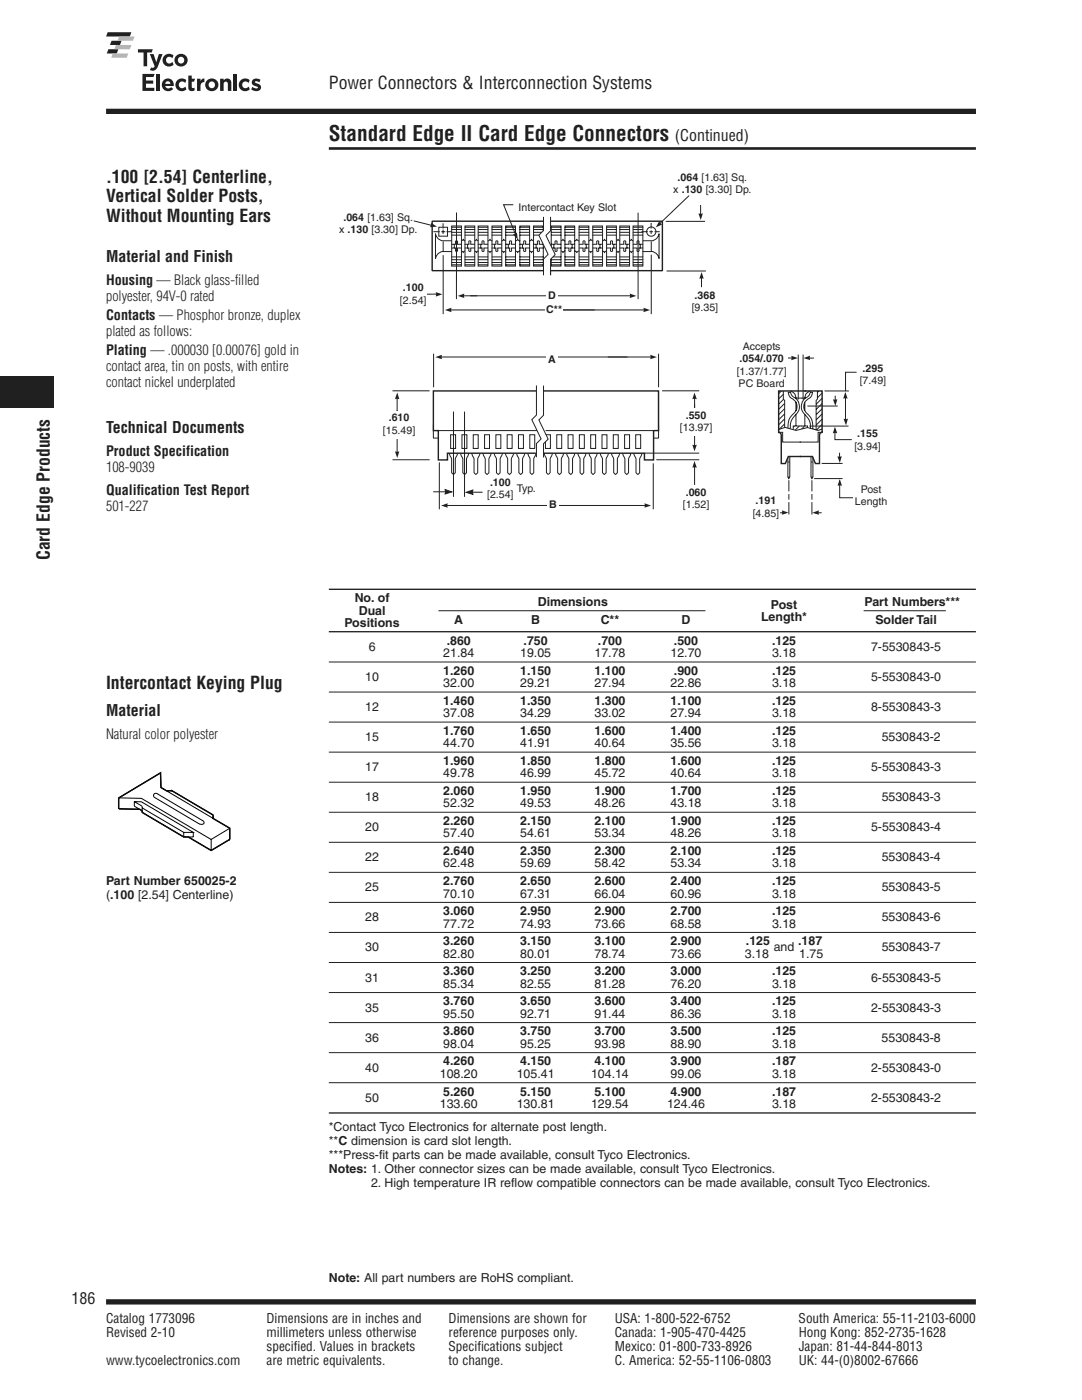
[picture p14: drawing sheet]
<svg xmlns="http://www.w3.org/2000/svg" width="216mm" height="279mm" viewBox="0 0 216 279" stroke-linecap="round" stroke-linejoin="round" font-family="sans-serif">
<defs><g id="words">
<text font-size="4.2" fill="#231f20" x="65.6" y="28">Standard Edge II Card Edge Connectors</text>
<g font-size="3.5" fill="#231f20">
<text x="65.6" y="17.9">Power Connectors &amp; Interconnection Systems</text>
<text x="21.2" y="36.5">.100 [2.54] Centerline,</text>
<text x="21.2" y="40.4">Vertical Solder Posts,</text>
<text x="21.2" y="44.3">Without Mounting Ears</text>
<text x="9.9" y="111.8" transform="rotate(-90 9.9 111.8)">Card Edge Products</text>
<text x="21.2" y="137.5">Intercontact Keying Plug</text>
</g>
<g font-size="3.2" fill="#231f20">
<text x="134.7" y="28">(Continued)</text>
<text x="21.2" y="52.2">Material and Finish</text>
<text x="21.2" y="86.4">Technical Documents</text>
<text x="21.2" y="142.9">Material</text>
<text x="14.3" y="260.3">186</text>
</g>
<g font-size="2.8" fill="#231f20">
<text x="21.2" y="56.8">Housing — Black glass-filled</text>
<text x="21.2" y="60">polyester, 94V-0 rated</text>
<text x="21.2" y="63.9">Contacts — Phosphor bronze, duplex</text>
<text x="21.2" y="67">plated as follows:</text>
<text x="21.2" y="70.9">Plating — .000030 [0.00076] gold in</text>
<text x="21.2" y="74.1">contact area, tin on posts, with entire</text>
<text x="21.2" y="77.3">contact nickel underplated</text>
<text x="21.2" y="91">Product Specification</text>
<text x="21.2" y="94.2">108-9039</text>
<text x="21.2" y="98.8">Qualification Test Report</text>
<text x="21.2" y="102">501-227</text>
<text x="21.2" y="147.5">Natural color polyester</text>
</g>
<g font-size="2.6" fill="#231f20">
<text x="21.2" y="264">Catalog 1773096</text>
<text x="21.2" y="266.9">Revised 2-10</text>
<text x="53.2" y="264">Dimensions are in inches and</text>
<text x="53.2" y="266.9">millimeters unless otherwise</text>
<text x="53.2" y="269.7">specified. Values in brackets</text>
<text x="89.5" y="264">Dimensions are shown for</text>
<text x="89.5" y="269.7">Specifications subject</text>
<text x="89.5" y="266.9">reference purposes only.</text>
<text x="122.7" y="264">USA: 1-800-522-6752</text>
<text x="122.7" y="269.7">Mexico: 01-800-733-8926</text>
<text x="122.7" y="266.9">Canada: 1-905-470-4425</text>
<text x="159.4" y="264">South America: 55-11-2103-6000</text>
<text x="159.4" y="269.7">Japan: 81-44-844-8013</text>
<text x="159.4" y="266.9">Hong Kong: 852-2735-1628</text>
<text x="21.2" y="272.5">www.tycoelectronics.com</text>
<text x="53.2" y="272.5">are metric equivalents.</text>
<text x="89.5" y="272.5">to change.</text>
<text x="122.7" y="272.5">C. America: 52-55-1106-0803</text>
<text x="159.4" y="272.5">UK: 44-(0)8002-67666</text>
</g>
<g font-size="2.5" fill="#231f20">
<text x="68.8" y="125.1">Positions</text>
<text x="70.8" y="120.2">No. of</text>
<text x="71.6" y="122.7">Dual</text>
<text x="90.7" y="124.4">A</text>
<text x="106" y="124.4">B</text>
<text x="107.3" y="120.9">Dimensions</text>
<text x="119.9" y="124.4">C**</text>
<text x="136" y="124.4">D</text>
<text x="151.9" y="123.9">Length*</text>
<text x="153.8" y="121.4">Post</text>
<text x="172.5" y="120.9">Part Numbers***</text>
<text x="174.7" y="124.4">Solder Tail</text>
<text x="73.6" y="129.9">6</text>
<text x="88.5" y="131.1">21.84</text>
<text x="89.1" y="128.7">.860</text>
<text x="103.8" y="131.1">19.05</text>
<text x="104.5" y="128.7">.750</text>
<text x="118.6" y="131.1">17.78</text>
<text x="119.3" y="128.7">.700</text>
<text x="133.8" y="131.1">12.70</text>
<text x="134.5" y="128.7">.500</text>
<text x="154.1" y="128.7">.125</text>
<text x="154.1" y="131.1">3.18</text>
<text x="173.8" y="129.9">7-5530843-5</text>
<text x="72.9" y="135.9">10</text>
<text x="88.5" y="134.7">1.260</text>
<text x="88.5" y="137.1">32.00</text>
<text x="103.8" y="134.7">1.150</text>
<text x="103.8" y="137.1">29.21</text>
<text x="118.6" y="134.7">1.100</text>
<text x="118.6" y="137.1">27.94</text>
<text x="133.8" y="137.1">22.86</text>
<text x="134.5" y="134.7">.900</text>
<text x="154.1" y="134.7">.125</text>
<text x="154.1" y="137.1">3.18</text>
<text x="173.8" y="135.9">5-5530843-0</text>
<text x="72.9" y="141.9">12</text>
<text x="88.5" y="140.7">1.460</text>
<text x="88.5" y="143.1">37.08</text>
<text x="103.8" y="140.7">1.350</text>
<text x="103.8" y="143.1">34.29</text>
<text x="118.6" y="140.7">1.300</text>
<text x="118.6" y="143.1">33.02</text>
<text x="133.8" y="140.7">1.100</text>
<text x="133.8" y="143.1">27.94</text>
<text x="154.1" y="140.7">.125</text>
<text x="154.1" y="143.1">3.18</text>
<text x="173.8" y="141.9">8-5530843-3</text>
<text x="72.9" y="147.9">15</text>
<text x="88.5" y="146.7">1.760</text>
<text x="88.5" y="149.1">44.70</text>
<text x="103.8" y="146.7">1.650</text>
<text x="103.8" y="149.1">41.91</text>
<text x="118.6" y="146.7">1.600</text>
<text x="118.6" y="149.1">40.64</text>
<text x="133.8" y="146.7">1.400</text>
<text x="133.8" y="149.1">35.56</text>
<text x="154.1" y="146.7">.125</text>
<text x="154.1" y="149.1">3.18</text>
<text x="175.9" y="147.9">5530843-2</text>
<text x="72.9" y="153.9">17</text>
<text x="88.5" y="152.7">1.960</text>
<text x="88.5" y="155.1">49.78</text>
<text x="103.8" y="152.7">1.850</text>
<text x="103.8" y="155.1">46.99</text>
<text x="118.6" y="152.7">1.800</text>
<text x="118.6" y="155.1">45.72</text>
<text x="133.8" y="152.7">1.600</text>
<text x="133.8" y="155.1">40.64</text>
<text x="154.1" y="152.7">.125</text>
<text x="154.1" y="155.1">3.18</text>
<text x="173.8" y="153.9">5-5530843-3</text>
<text x="72.9" y="159.9">18</text>
<text x="88.5" y="158.7">2.060</text>
<text x="88.5" y="161.1">52.32</text>
<text x="103.8" y="158.7">1.950</text>
<text x="103.8" y="161.1">49.53</text>
<text x="118.6" y="158.7">1.900</text>
<text x="118.6" y="161.1">48.26</text>
<text x="133.8" y="158.7">1.700</text>
<text x="133.8" y="161.1">43.18</text>
<text x="154.1" y="158.7">.125</text>
<text x="154.1" y="161.1">3.18</text>
<text x="175.9" y="159.9">5530843-3</text>
<text x="72.9" y="165.9">20</text>
<text x="88.5" y="164.7">2.260</text>
<text x="88.5" y="167.1">57.40</text>
<text x="103.8" y="164.7">2.150</text>
<text x="103.8" y="167.1">54.61</text>
<text x="118.6" y="164.7">2.100</text>
<text x="118.6" y="167.1">53.34</text>
<text x="133.8" y="164.7">1.900</text>
<text x="133.8" y="167.1">48.26</text>
<text x="154.1" y="164.7">.125</text>
<text x="154.1" y="167.1">3.18</text>
<text x="173.8" y="165.9">5-5530843-4</text>
<text x="72.9" y="171.9">22</text>
<text x="88.5" y="170.7">2.640</text>
<text x="88.5" y="173.1">62.48</text>
<text x="103.8" y="170.7">2.350</text>
<text x="103.8" y="173.1">59.69</text>
<text x="118.6" y="170.7">2.300</text>
<text x="118.6" y="173.1">58.42</text>
<text x="133.8" y="170.7">2.100</text>
<text x="133.8" y="173.1">53.34</text>
<text x="154.1" y="170.7">.125</text>
<text x="154.1" y="173.1">3.18</text>
<text x="175.9" y="171.9">5530843-4</text>
<text x="21.2" y="176.7">Part Number 650025-2</text>
<text x="21.2" y="179.5">(.100 [2.54] Centerline)</text>
<text x="72.9" y="177.9">25</text>
<text x="88.5" y="176.7">2.760</text>
<text x="88.5" y="179.1">70.10</text>
<text x="103.8" y="176.7">2.650</text>
<text x="103.8" y="179.1">67.31</text>
<text x="118.6" y="176.7">2.600</text>
<text x="118.6" y="179.1">66.04</text>
<text x="133.8" y="176.7">2.400</text>
<text x="133.8" y="179.1">60.96</text>
<text x="154.1" y="176.7">.125</text>
<text x="154.1" y="179.1">3.18</text>
<text x="175.9" y="177.9">5530843-5</text>
<text x="72.9" y="183.9">28</text>
<text x="88.5" y="182.7">3.060</text>
<text x="88.5" y="185.1">77.72</text>
<text x="103.8" y="182.7">2.950</text>
<text x="103.8" y="185.1">74.93</text>
<text x="118.6" y="182.7">2.900</text>
<text x="118.6" y="185.1">73.66</text>
<text x="133.8" y="182.7">2.700</text>
<text x="133.8" y="185.1">68.58</text>
<text x="154.1" y="182.7">.125</text>
<text x="154.1" y="185.1">3.18</text>
<text x="175.9" y="183.9">5530843-6</text>
<text x="72.9" y="189.9">30</text>
<text x="88.5" y="188.6">3.260</text>
<text x="88.5" y="191.1">82.80</text>
<text x="103.8" y="188.6">3.150</text>
<text x="103.8" y="191.1">80.01</text>
<text x="118.6" y="188.6">3.100</text>
<text x="118.6" y="191.1">78.74</text>
<text x="133.8" y="188.6">2.900</text>
<text x="133.8" y="191.1">73.66</text>
<text x="148.6" y="191.1">3.18</text>
<text x="148.8" y="188.6">.125</text>
<text x="154.4" y="189.9">and</text>
<text x="159.3" y="188.6">.187</text>
<text x="159.5" y="191.1">1.75</text>
<text x="175.9" y="189.9">5530843-7</text>
<text x="72.9" y="195.9">31</text>
<text x="88.5" y="194.6">3.360</text>
<text x="88.5" y="197.1">85.34</text>
<text x="103.8" y="194.6">3.250</text>
<text x="103.8" y="197.1">82.55</text>
<text x="118.6" y="194.6">3.200</text>
<text x="118.6" y="197.1">81.28</text>
<text x="133.8" y="194.6">3.000</text>
<text x="133.8" y="197.1">76.20</text>
<text x="154.1" y="194.6">.125</text>
<text x="154.1" y="197.1">3.18</text>
<text x="173.8" y="195.9">6-5530843-5</text>
<text x="72.9" y="201.9">35</text>
<text x="88.5" y="200.6">3.760</text>
<text x="88.5" y="203.1">95.50</text>
<text x="103.8" y="200.6">3.650</text>
<text x="103.8" y="203.1">92.71</text>
<text x="118.6" y="200.6">3.600</text>
<text x="118.6" y="203.1">91.44</text>
<text x="133.8" y="200.6">3.400</text>
<text x="133.8" y="203.1">86.36</text>
<text x="154.1" y="200.6">.125</text>
<text x="154.1" y="203.1">3.18</text>
<text x="173.8" y="201.9">2-5530843-3</text>
<text x="72.9" y="207.9">36</text>
<text x="88.5" y="206.6">3.860</text>
<text x="88.5" y="209.1">98.04</text>
<text x="103.8" y="206.6">3.750</text>
<text x="103.8" y="209.1">95.25</text>
<text x="118.6" y="206.6">3.700</text>
<text x="118.6" y="209.1">93.98</text>
<text x="133.8" y="206.6">3.500</text>
<text x="133.8" y="209.1">88.90</text>
<text x="154.1" y="206.6">.125</text>
<text x="154.1" y="209.1">3.18</text>
<text x="175.9" y="207.9">5530843-8</text>
<text x="72.9" y="213.9">40</text>
<text x="87.8" y="215.1">108.20</text>
<text x="88.5" y="212.6">4.260</text>
<text x="103.1" y="215.1">105.41</text>
<text x="103.8" y="212.6">4.150</text>
<text x="117.9" y="215.1">104.14</text>
<text x="118.6" y="212.6">4.100</text>
<text x="133.8" y="212.6">3.900</text>
<text x="133.8" y="215.1">99.06</text>
<text x="154.1" y="212.6">.187</text>
<text x="154.1" y="215.1">3.18</text>
<text x="173.8" y="213.9">2-5530843-0</text>
<text x="72.9" y="219.9">50</text>
<text x="87.8" y="221.1">133.60</text>
<text x="88.5" y="218.6">5.260</text>
<text x="103.1" y="221.1">130.81</text>
<text x="103.8" y="218.6">5.150</text>
<text x="117.9" y="221.1">129.54</text>
<text x="118.6" y="218.6">5.100</text>
<text x="133.1" y="221.1">124.46</text>
<text x="133.8" y="218.6">4.900</text>
<text x="154.1" y="221.1">3.18</text>
<text x="154.1" y="218.6">.187</text>
<text x="173.8" y="219.9">2-5530843-2</text>
<text x="65.6" y="225.7">*Contact Tyco Electronics for alternate post length.</text>
<text x="65.6" y="231.3">***Press-fit parts can be made available, consult Tyco Electronics.</text>
<text x="65.6" y="228.5">**C dimension is card slot length.</text>
<text x="65.6" y="234.2">Notes: 1. Other connector sizes can be made available, consult Tyco Electronics.</text>
<text x="74" y="237">2. High temperature IR reflow compatible connectors can be made available, consult Tyco Electronics.</text>
<text x="65.6" y="255.8">Note: All part numbers are RoHS compliant.</text>
</g>
<g font-size="2.1" fill="#231f20">
<text x="134.3" y="38.6">x .130 [3.30] Dp.</text>
<text x="135.2" y="36.1">.064 [1.63] Sq.</text>
<text x="67.7" y="46.5">x .130 [3.30] Dp.</text>
<text x="68.5" y="44.1">.064 [1.63] Sq.</text>
<text x="103.5" y="42.2">Intercontact Key Slot</text>
<text x="80.4" y="58.2">.100</text>
<text x="109.4" y="59.8">D</text>
<text x="138.6" y="59.6">.368</text>
<text x="79.8" y="60.6">[2.54]</text>
<text x="109" y="62.5">C**</text>
<text x="138" y="62">[9.35]</text>
<text x="148.2" y="69.8">Accepts</text>
<text x="109.4" y="72.5">A</text>
<text x="147" y="74.7">[1.37/1.77]</text>
<text x="147.4" y="77.2">PC Board</text>
<text x="147.6" y="72.3">.054/.070</text>
<text x="171.5" y="76.7">[7.49]</text>
<text x="172.1" y="74.2">.295</text>
<text x="136.8" y="83.6">.550</text>
<text x="76.4" y="86.6">[15.49]</text>
<text x="77.6" y="84.1">.610</text>
<text x="135.7" y="86">[13.97]</text>
<text x="170.5" y="89.7">[3.94]</text>
<text x="171.1" y="87.3">.155</text>
<text x="97.2" y="99.4">[2.54]</text>
<text x="97.8" y="97">.100</text>
<text x="103.1" y="98.2">Typ.</text>
<text x="109.6" y="101.4">B</text>
<text x="136.3" y="101.4">[1.52]</text>
<text x="136.8" y="98.9">.060</text>
<text x="150.8" y="100.7">.191</text>
<text x="170.6" y="100.8">Length</text>
<text x="171.8" y="98.4">Post</text>
<text x="150.2" y="103.1">[4.85]</text>
</g>
</g></defs>
<path d="M0 75.1h10.6v6.4h-10.6z" fill="#231f20"/>
<path d="M21.2 259.8h173.5" fill="none" stroke="#231f20" stroke-width="1.1" stroke-linecap="butt"/>
<path d="M65.6 29.6h129.1" fill="none" stroke="#231f20" stroke-width=".53"/>
<g fill="#fff">
<path d="M65.6 254h129.1v3.2h-129.1z"/>
<path d="M154.5 6.4h40.2v12.3h-40.2z"/>
</g>
<path d="M21.2 22.2h173.5" fill="none" stroke="#231f20" stroke-width="1.1" stroke-linecap="butt"/>
<path d="M21.2 6.4h40.2v13.8h-40.2z" fill="#fff"/>
<g fill="#231f20">
<path d="M21.5 6.4h4.7l-.3 .9h-4.7z"/>
<path d="M22.3 8.1h2l-.4 .9h-2z"/>
<path d="M21.6 9.8h2l-.3 .9h-2z"/>
</g>
<g fill="#b1b4b6">
<path d="M23.8 7.3h3.1l-.4 .8h-3.1z"/>
<path d="M23.1 9h3.1l-.3 .8h-3.1z"/>
<path d="M22.5 10.7h3.1l-.3 .8h-3.1z"/>
</g>
<g fill="#231f20">
<path d="M29.9 10.8h.7l.6 1.6 .5-1.6h.7l-.9 2.5a1.05 1.05 0 0 1-1.6 .7l.3-.5h.4l.3-.3z"/>
<path d="M27.5 9.8h3l-.3 .7h-.8v2.7h-.8v-2.7h-1.1z"/>
<path d="M32.9 11a1.34 1.34 0 0 1 1.7 .1l-.2 .5a.69 .69 0 0 0-1.1-.1 .69 .69 0 0 0 .1 1.1 .69 .69 0 0 0 1-.3l.2 .6a1.28 1.28 0 0 1-1.8-.1 1.28 1.28 0 0 1 .1-1.8z"/>
<path d="M28.4 14.8h2.5l-.3 .6h-1.5v.7h1.5v.6h-1.5v.8h1.7v.6h-2.4z"/>
<path d="M31.2 14.8h.7v3.3h-.7z"/>
<path d="M37.6 15.1h.7v.6h.6l-.2 .6h-.4v1a.33 .33 0 0 0 .5 .2v.5l-.3 .2a.7 .7 0 0 1-.9-.7z"/>
<path d="M43.9 15.7h.7v.4a.84 .84 0 0 1 1-.4 .84 .84 0 0 1 .6 .9v1.5h-.7l-.1-1.6a.43 .43 0 0 0-.7 0l-.1 1.6h-.7z"/>
<path d="M46.6 14.8h.7v.6h-.7z"/>
<path d="M46.6 15.7h.7v2.4h-.7z"/>
<path d="M50.5 15.9a1.33 1.33 0 0 1 1.5 0l-.2 .5-.3-.1a.45 .45 0 0 0-.6 .1l.1 .1a1.06 1.06 0 0 1 1 1.2 1.31 1.31 0 0 1-1.9 .1l.2-.5 .3 .2a.58 .58 0 0 0 .9 0l-.2-.2a1.03 1.03 0 0 1-1-1.2z"/>
<path d="M35.5 15.9a1.34 1.34 0 0 1 1.7 .1l-.2 .6a.69 .69 0 0 0-1.1-.2 .69 .69 0 0 0 .1 1.1 .69 .69 0 0 0 1-.2l.2 .5a1.28 1.28 0 0 1-1.9 0 1.28 1.28 0 0 1 .2-1.9z"/>
<path d="M48.1 15.9a1.34 1.34 0 0 1 1.7 .1l-.2 .6a.69 .69 0 0 0-1.1-.2 .69 .69 0 0 0 .1 1.1 .69 .69 0 0 0 1-.2l.2 .5a1.28 1.28 0 0 1-1.8 0 1.28 1.28 0 0 1 .1-1.9z"/>
<path d="M39.3 15.7h.7v.5a.75 .75 0 0 1 .8-.5v.7a.72 .72 0 0 0-.8 .8v.9h-.7z"/>
<path d="M35.5 12a.66 .66 0 0 1 1.3 0 .66 .66 0 0 1-1.3 0zM34.8 12a1.3 1.3 0 0 0 2.6 0 1.3 1.3 0 0 0-2.6 0z"/>
<path d="M33.2 16.3a.51 .51 0 0 1 .8 .4h-1zM32.8 15.9a1.29 1.29 0 0 0-.2 1.9 1.29 1.29 0 0 0 2-.1l-.4-.3-.2 .1a.66 .66 0 0 1-1-.3h1.7a1.22 1.22 0 0 0-.5-1.3 1.22 1.22 0 0 0-1.4 0z"/>
<path d="M41.6 16.9a.66 .66 0 0 1 1.3 0 .66 .66 0 0 1-1.3 0zM41 17a1.3 1.3 0 0 0 2.6 0 1.3 1.3 0 0 0-2.6 0z"/>
</g>
<g fill="#fff">
<path d="M65.6 24.9h129.1v4.2h-129.1z"/>
<path d="M21.2 6.4h40.2v13.8h-40.2z"/>
</g>
<g fill="#231f20">
<path d="M21.5 6.4h4.7l-.3 .9h-4.7z"/>
<path d="M22.3 8.1h2l-.4 .9h-2z"/>
<path d="M21.6 9.8h2l-.3 .9h-2z"/>
</g>
<g fill="#b1b4b6">
<path d="M23.8 7.3h3.1l-.4 .8h-3.1z"/>
<path d="M23.1 9h3.1l-.3 .8h-3.1z"/>
<path d="M22.5 10.7h3.1l-.3 .8h-3.1z"/>
</g>
<g fill="#231f20">
<path d="M29.9 10.8h.7l.6 1.6 .5-1.6h.7l-.9 2.5a1.05 1.05 0 0 1-1.6 .7l.3-.5h.4l.3-.3z"/>
<path d="M27.5 9.8h3l-.3 .7h-.8v2.7h-.8v-2.7h-1.1z"/>
<path d="M32.9 11a1.34 1.34 0 0 1 1.7 .1l-.2 .5a.69 .69 0 0 0-1.1-.1 .69 .69 0 0 0 .1 1.1 .69 .69 0 0 0 1-.3l.2 .6a1.28 1.28 0 0 1-1.8-.1 1.28 1.28 0 0 1 .1-1.8z"/>
<path d="M28.4 14.8h2.5l-.3 .6h-1.5v.7h1.5v.6h-1.5v.8h1.7v.6h-2.4z"/>
<path d="M31.2 14.8h.7v3.3h-.7z"/>
<path d="M37.6 15.1h.7v.6h.6l-.2 .6h-.4v1a.33 .33 0 0 0 .5 .2v.5l-.3 .2a.7 .7 0 0 1-.9-.7z"/>
<path d="M43.9 15.7h.7v.4a.84 .84 0 0 1 1-.4 .84 .84 0 0 1 .6 .9v1.5h-.7l-.1-1.6a.43 .43 0 0 0-.7 0l-.1 1.6h-.7z"/>
<path d="M46.6 14.8h.7v.6h-.7z"/>
<path d="M46.6 15.7h.7v2.4h-.7z"/>
<path d="M50.5 15.9a1.33 1.33 0 0 1 1.5 0l-.2 .5-.3-.1a.45 .45 0 0 0-.6 .1l.1 .1a1.06 1.06 0 0 1 1 1.2 1.31 1.31 0 0 1-1.9 .1l.2-.5 .3 .2a.58 .58 0 0 0 .9 0l-.2-.2a1.03 1.03 0 0 1-1-1.2z"/>
<path d="M35.5 15.9a1.34 1.34 0 0 1 1.7 .1l-.2 .6a.69 .69 0 0 0-1.1-.2 .69 .69 0 0 0 .1 1.1 .69 .69 0 0 0 1-.2l.2 .5a1.28 1.28 0 0 1-1.9 0 1.28 1.28 0 0 1 .2-1.9z"/>
<path d="M48.1 15.9a1.34 1.34 0 0 1 1.7 .1l-.2 .6a.69 .69 0 0 0-1.1-.2 .69 .69 0 0 0 .1 1.1 .69 .69 0 0 0 1-.2l.2 .5a1.28 1.28 0 0 1-1.8 0 1.28 1.28 0 0 1 .1-1.9z"/>
<path d="M39.3 15.7h.7v.5a.75 .75 0 0 1 .8-.5v.7a.72 .72 0 0 0-.8 .8v.9h-.7z"/>
<path d="M35.5 12a.66 .66 0 0 1 1.3 0 .66 .66 0 0 1-1.3 0zM34.8 12a1.3 1.3 0 0 0 2.6 0 1.3 1.3 0 0 0-2.6 0z"/>
<path d="M33.2 16.3a.51 .51 0 0 1 .8 .4h-1zM32.8 15.9a1.29 1.29 0 0 0-.2 1.9 1.29 1.29 0 0 0 2-.1l-.4-.3-.2 .1a.66 .66 0 0 1-1-.3h1.7a1.22 1.22 0 0 0-.5-1.3 1.22 1.22 0 0 0-1.4 0z"/>
<path d="M41.6 16.9a.66 .66 0 0 1 1.3 0 .66 .66 0 0 1-1.3 0zM41 17a1.3 1.3 0 0 0 2.6 0 1.3 1.3 0 0 0-2.6 0z"/>
</g>
<g fill="none" stroke="#000" stroke-width=".2">
<path d="M23.7 159.3v2.1l4.1 .1M23.7 159.2l4.5 .1 13.9 8.2M23.7 159.2l8.3-5 .1 3 13.7 8.1M26.8 160h1.4l10.4 6.1h-1.9M31.5 158.5l-.4-.2-.3 .1-.1 .5 .1 .2 8.9 5.3 .4 .1 .6-.1v-.3l-.1-.3-9.1-5.3M33.2 157.8h1.1M34.3 157.8l8.2 4.8v.7M26.8 160.9v-.9l1.5 .9M26.8 160.9l1.5 .9M28.4 160.9v1.2l8.3 4.9h1.9M28.4 161.2l8.3 4.9M36.7 166.1v.9"/>
<path d="M37.6 167l4.5 2.7M38.6 166.1v.9M45.8 165.3l-3.7 2.2M45.8 165.3v2.2M45.9 167.5l-3.8 2.2v-2.1"/>
</g>
<path d="M23.7 159.3l8.3-5.1 .1 3 1.1 .6h1.1l8.2 4.8v.7l3.3 2 .1 2.2-3.8 2.2-4.5-2.7h-.9l-8.3-4.9-.1-.3-.4-.3-4.2-.1z" fill="none" stroke="#000" stroke-width=".28"/>
<path d="M90.1 45.1h2v8h-2z" fill="#fff"/>
<path d="M90.1 45.1h2v8h-2z" fill="none" stroke="#231f20" stroke-width=".2"/>
<path d="M92.8 45.1h1.9v8h-1.9z" fill="#fff"/>
<path d="M92.8 45.1h1.9v8h-1.9z" fill="none" stroke="#231f20" stroke-width=".2"/>
<path d="M95.4 45.1h2v8h-2z" fill="#fff"/>
<path d="M95.4 45.1h2v8h-2z" fill="none" stroke="#231f20" stroke-width=".2"/>
<path d="M98.2 45.1h1.9v8h-1.9z" fill="#fff"/>
<path d="M98.2 45.1h1.9v8h-1.9z" fill="none" stroke="#231f20" stroke-width=".2"/>
<path d="M100.9 45.1h2v8h-2z" fill="#fff"/>
<g fill="none" stroke="#231f20" stroke-width=".2">
<path d="M90.1 51.8h1.9M90.1 52.8h1.9M90.1 48.8h.8v-.6l.2-.1 .2 .1v.6h.8M90.1 49.5h.8v.6l.2 .1 .2-.1v-.6h.8M90.1 46.4h2M90.1 45.4h2M90.1 51.3h2M90.1 52.4h2M90.1 46.9h2M90.1 45.8h2M90.6 48.8v.7M92.8 51.8h1.9"/>
<path d="M92.8 52.8h1.9M92.8 48.8h.8l-.1-.6 .2-.1 .2 .1v.6h.8M92.8 49.5h.8l-.1 .6 .2 .1 .2-.1v-.6h.8M92.8 46.4h1.9M92.8 45.4h1.9M92.8 51.3h1.9M92.8 52.4h1.9M92.8 46.9h1.9M92.8 45.8h1.9M93.3 48.8v.7M95.4 51.8h1.9M95.4 52.8h1.9"/>
<path d="M95.4 48.8h.8v-.6l.2-.1 .2 .1v.6h.7M95.4 49.5h.8v.6l.2 .1 .2-.1v-.6h.8M95.4 46.4h1.9M95.4 45.4h1.9M95.4 51.3h2M95.4 52.4h2M95.4 46.9h2M95.4 45.8h2M95.9 48.8v.7M98.2 51.8h1.9M98.2 52.8h1.9M98.2 48.8h.8l-.1-.6 .2-.1 .2 .1v.6h.8"/>
<path d="M98.2 49.5h.8l-.1 .6 .2 .1 .2-.1v-.6h.8M98.2 46.4h1.9M98.2 45.4h1.9M98.2 51.3h1.9M98.2 52.4h1.9M98.2 46.9h1.9M98.2 45.8h1.9M98.7 48.8v.7M100.9 51.8h1.9M100.9 52.8h1.9M100.9 45.1h2v8h-2zM100.9 48.8h.8v-.6l.2-.1 .2 .1-.1 .6h.8"/>
<path d="M100.9 49.5h.8v.6l.2 .1 .2-.1-.1-.6h.9M100.9 46.4h1.9M100.9 45.4h1.9M100.9 51.3h1.9M100.9 52.4h1.9M100.9 46.9h2M100.9 45.8h2M101.4 48.8v.7"/>
</g>
<path d="M103.7 45.1h2v8h-2z" fill="#fff"/>
<g fill="none" stroke="#231f20" stroke-width=".2">
<path d="M87.6 45.4h1.7v1.7h-1.7zM90.1 48h-2a1.72 1.72 0 0 1-1.2-1.4v5a1.7 1.7 0 0 1 1.3-1.4h1.9M92.1 48.1l.3-.3 .4 .3M92.1 50.1l.3 .3 .4-.3M94.7 48.1l.4-.3 .3 .3M94.7 50.1l.4 .3 .3-.3M97.4 50.1l.4 .3 .4-.3M98.2 48.1l-.4-.3-.4 .3M100.1 50.1l.4 .3 .4-.3M100.9 48.1l-.4-.3-.4 .3M102.9 48.1l.4-.3 .4 .3M102.9 50.1l.4 .3 .4-.3"/>
<path d="M103.7 51.8h1.9M103.7 52.8h1.9M103.7 45.1h2v8h-2zM103.7 48.8h.8v-.6l.2-.1 .2 .1v.6h.8M103.7 49.5h.8v.6l.2 .1 .2-.1v-.6h.8M103.7 46.4h2M103.7 45.4h2M103.7 51.3h2M103.7 52.4h2M103.7 46.9h2M103.7 45.8h2M104.2 48.8v.7"/>
<path d="M105.7 50.1l.4 .3 .4-.3M106.5 48.1l-.4-.3-.4 .3"/>
</g>
<path d="M126.3 45.1h2v8h-2z" fill="#fff"/>
<path d="M126.3 45.1h2v8h-2z" fill="none" stroke="#231f20" stroke-width=".2"/>
<path d="M123.7 45.1h1.9v8h-1.9z" fill="#fff"/>
<path d="M123.7 45.1h1.9v8h-1.9z" fill="none" stroke="#231f20" stroke-width=".2"/>
<path d="M121 45.1h2v8h-2z" fill="#fff"/>
<path d="M121 45.1h2v8h-2z" fill="none" stroke="#231f20" stroke-width=".2"/>
<path d="M118.3 45.1h1.9v8h-1.9z" fill="#fff"/>
<path d="M118.3 45.1h1.9v8h-1.9z" fill="none" stroke="#231f20" stroke-width=".2"/>
<path d="M115.5 45.1h2v8h-2z" fill="#fff"/>
<path d="M115.5 45.1h2v8h-2z" fill="none" stroke="#231f20" stroke-width=".2"/>
<path d="M112.7 45.1h2v8h-2z" fill="#fff"/>
<g fill="none" stroke="#231f20" stroke-width=".2">
<path d="M86.5 46.2h1.3M88.1 46.2h.7M88.4 44.6v1M88.4 45.8v.9M89.1 46.2h1M111.9 48.1l.4-.3 .4 .3M112.7 49.5h.8v.6l.2 .1 .2-.1v-.6h.8M112.7 50.1l-.4 .3-.4-.3M112.7 46.9h2M112.7 45.8h2M112.7 45.1h2v8h-2zM112.7 51.3h2"/>
<path d="M112.7 52.4h2M112.7 48.8h.8v-.6l.2-.1 .2 .1v.6h.8M112.7 46.4h2M112.7 45.4h2M112.8 51.8h1.9M112.8 52.8h1.9M114.2 48.8v.7M114.7 48.1l.4-.3 .4 .3M114.7 50.1l.4 .3 .4-.3M115.5 49.5h.9l-.1 .6 .2 .1 .2-.1v-.6h.8M115.5 46.9h2M115.5 45.8h2"/>
<path d="M115.6 51.3h1.9M115.6 52.4h1.9M115.6 48.8h.8l-.1-.6 .2-.1 .2 .1v.6h.8M115.6 46.4h1.9M115.6 45.4h1.9M115.6 51.8h1.9M115.6 52.8h1.9M117 48.8v.7M117.5 48.1l.4-.3 .4 .3M118.3 49.5h.8v.6l.2 .1 .2-.1-.1-.6h.8M118.3 50.1l-.4 .3-.4-.3M118.3 46.9h1.9"/>
<path d="M118.3 45.8h1.9M118.3 51.3h1.9M118.3 52.4h1.9M118.3 48.8h.8v-.6l.2-.1 .2 .1-.1 .6h.8M118.3 46.4h1.9M118.3 45.4h1.9M118.3 51.8h1.9M118.3 52.8h1.9M119.7 48.8v.7M120.2 48.1l.4-.3 .4 .3M121 50.1l-.4 .3-.4-.3M121 49.5h.8v.6l.2 .1 .2-.1v-.6h.8"/>
<path d="M121 46.9h2M121 45.8h2M121 51.3h2M121 52.4h2M121.1 48.8h.7v-.6l.2-.1 .2 .1v.6h.8M121.1 46.4h1.9M121.1 45.4h1.9M121.1 51.8h1.9M121.1 52.8h1.9M122.5 48.8v.7M123 48.1l.3-.3 .4 .3M123 50.1l.3 .3 .4-.3"/>
<path d="M123.7 49.5h.8v.6l.2 .1 .2-.1-.1-.6h.8M123.7 46.9h1.9M123.7 45.8h1.9M123.7 51.3h1.9M123.7 52.4h1.9M123.7 48.8h.8v-.6l.2-.1 .2 .1-.1 .6h.8M123.7 46.4h1.9M123.7 45.4h1.9M123.7 51.8h1.9M123.7 52.8h1.9M125.1 48.8v.7M125.6 48.1l.4-.3 .3 .3"/>
<path d="M125.6 50.1l.4 .3 .3-.3M126.3 49.5h.8v.6l.2 .1 .2-.1v-.6h.8M126.3 46.9h2M126.3 45.8h2M126.3 51.3h2M126.3 52.4h2M126.3 48.8h.8v-.6l.2-.1 .2 .1v.6h.8M126.3 46.4h2M126.3 45.4h2M126.4 51.8h1.9M126.4 52.8h1.9M127.8 48.8v.7"/>
<path d="M128 46.2h1.3M128.3 48h2a1.72 1.72 0 0 0 1.2-1.4v5a1.71 1.71 0 0 0-1.3-1.4h-1.9M129.6 46.2h.7M129.9 44.5v1.1M129.9 46v.7M130.6 46.2h1.1M109.8 61.9h19.2"/>
<circle cx="130" cy="46.2" r=".92"/>
</g>
<g fill="#231f20">
<path d="M128.4 61.4l1.3 .5-1.3 .4z"/>
<path d="M88.8 61.9l1.3-.5v.9z"/>
</g>
<path d="M92.1 59h3.1" fill="none" stroke="#231f20" stroke-width=".2"/>
<g fill="#231f20">
<path d="M91.3 59.1l1.4-.5v.9z"/>
<path d="M125.7 58.6l1.3 .5-1.3 .4z"/>
<path d="M139.4 42.6h.8l-.4 1.3z"/>
</g>
<path d="M140 55.1v2.2" fill="none" stroke="#231f20" stroke-width=".2"/>
<g fill="#231f20">
<path d="M140 54.3l.4 1.3h-.9z"/>
<path d="M131.5 44.2l.6 .6-1.2 .6z"/>
</g>
<path d="M137.5 39l-6.1 5.9M82.6 44.1l3.9 1M88.4 50.9v11.8M91.1 42.4v17.3M93.8 59h32.4M127.3 42.4v17.3M130 50.8v11.9M132.8 44.2h7.9M133 54.1h7.9M139.8 40.9v2.3M89.6 61.9h29.1" fill="none" stroke="#231f20" stroke-width=".2"/>
<path d="M86 44.5l1.2 .7-1.4 .1z" fill="#231f20"/>
<path d="M106.5 45.1h1.9v8h-1.9z" fill="#fff"/>
<path d="M106.5 51.8h1.9M106.5 52.8h1.9M106.5 45.1h1.9v8h-1.9zM106.5 48.8h.8l-.1-.6 .2-.1 .2 .1v.6h.8M106.5 49.5h.8l-.1 .6 .2 .1 .2-.1v-.6h.8M106.5 46.4h1.9M106.5 45.4h1.9M106.5 51.3h1.9M106.5 52.4h1.9M106.5 45.8h1.9M107 48.8v.7" fill="none" stroke="#231f20" stroke-width=".2"/>
<path d="M110 45.1h1.9v8h-1.9z" fill="#fff"/>
<g fill="none" stroke="#231f20" stroke-width=".2">
<path d="M102.4 40.9h-1.9l2.5 6.1M106.5 46.9h1M110 51.8h1.9M110 52.8h1.9M110 45.1h1.9v8h-1.9zM110 48.8h.8v-.6l.1-.1 .2 .1v.6h.8M110 49.5h.8v.6l.1 .1 .2-.1v-.6h.8M110 46.4h1.9M110 45.4h1.9M110 51.3h1.9M110 52.4h1.9M110 46.9h1.9"/>
<path d="M110 45.8h1.9M110.5 48.8v.7"/>
</g>
<path d="M108.4 44.1h-22.2v9.9h22.2M109.9 44.1h22.3v9.9h-22.3" fill="none" stroke="#231f20" stroke-width=".28"/>
<path d="M102.4 46.8l.7-.4 .2 1.4z" fill="#231f20"/>
<path d="M87.7 58.7h-2.7" fill="none" stroke="#231f20" stroke-width=".2"/>
<path d="M86.9 58.3l1.4 .4-1.3 .5z" fill="#231f20"/>
<path d="M88.4 48.2v2M130 48.2v2" fill="none" stroke="#231f20" stroke-width=".2"/>
<path d="M108.4 43.3h1.5v2.8l-1 .9 1.9 3.8-.9 .9v3.2v-.9h-1.5v.9v-3.2l1-.9-1.9-3.9 .9-.9z" fill="#fff"/>
<g fill="none" stroke="#231f20" stroke-width=".2">
<path d="M108.4 43.3v2.7l-.9 .9 1.9 3.9-1 .9v3.2M109.9 43.3v2.8l-1 .9 1.9 3.8-.9 .9v3.2v-.9M87.5 85.9h19.7M89.7 90.5l.2 .6a7.6 7.6 0 0 1 .2 3.2l.4 .4 .3-.4v-1.5a2.5 2.5 0 0 1 .4-2l.1-.3M89.9 86.8h1v2.7h-1zM90.5 82.1v17.1M91.9 90.5l.2 .6a7.6 7.6 0 0 1 .3 3.2l.3 .4M92.2 86.8h1v2.7h-1zM92.7 82.1v17.1M93.5 90.5l-.2 .6a7.8 7.8 0 0 0-.2 3.2l-.4 .4M93.8 98.2h2.5M94.2 90.5l.2 .6a7.6 7.6 0 0 1 .2 3.2l.3 .4"/>
<path d="M94.4 86.8h1v2.7h-1zM95.7 90.5l-.2 .6a7.8 7.8 0 0 0-.2 3.2l-.3 .4M96.4 90.5l.2 .6a7.6 7.6 0 0 1 .2 3.2l.4 .4M96.7 86.8h1v2.7h-1zM98 90.5l-.2 .6a7.8 7.8 0 0 0-.2 3.2l-.4 .4M98.6 90.5l.3 .6a7.6 7.6 0 0 1 .2 3.2l.3 .4 .4-.4v-1.5a2.5 2.5 0 0 1 .4-2v-.3M98.9 86.8h1v2.7h-1zM100.9 90.5l.2 .6a7.6 7.6 0 0 1 .2 3.2l.4 .4 .3-.4v-1.5a2.5 2.5 0 0 1 .4-2l.1-.3M101.2 86.8h1v2.7h-1zM103.1 90.5l.2 .6a7.6 7.6 0 0 1 .2 3.2l.4 .4 .4-.4v-1.5a2.5 2.5 0 0 1 .3-2l.1-.3M103.5 86.8h.9v2.7h-.9zM105.3 90.5l.3 .6a7.6 7.6 0 0 1 .2 3.2l.3 .4"/>
<path d="M105.7 86.8h1v2.7h-1zM106.9 90.5l-.2 .6a7.8 7.8 0 0 0-.2 3.2l-.4 .4M108.6 90.5l.2 .6a7.8 7.8 0 0 1 .2 3.2l.4 .4 .4-.4v-1.5a2.43 2.43 0 0 1 .3-1.9l.1-.4M108.8 89.5h1v-2.7h-1v2.7M108.9 85.9h21.5M110.8 90.5l.3 .6a7.8 7.8 0 0 1 .2 3.2l.3 .4 .4-.4v-1.5a2.43 2.43 0 0 1 .4-1.9v-.4M111.1 86.8h1v2.7h-1zM113.1 90.5l.2 .6a7.8 7.8 0 0 1 .2 3.2l.4 .4 .3-.4v-1.5a2.43 2.43 0 0 1 .4-1.9l.1-.4M113.4 86.8h.9v2.7h-.9zM115.3 90.5l.2 .6a7.8 7.8 0 0 1 .2 3.2l.4 .4M115.6 86.8h1v2.7h-1zM116.9 90.5l-.2 .6a7.6 7.6 0 0 0-.2 3.2l-.4 .4"/>
<path d="M117.6 90.5l.2 .6a7.8 7.8 0 0 1 .2 3.2l.3 .4M117.9 86.8h1v2.7h-1zM119.1 90.5l-.2 .6a7.6 7.6 0 0 0-.2 3.2l-.3 .4M119.8 90.5l.2 .6a7.8 7.8 0 0 1 .2 3.2l.4 .4 .4-.4v-1.5a2.43 2.43 0 0 1 .3-1.9l.1-.4M120.1 86.8h1v2.7h-1zM122 90.5l.2 .6a7.8 7.8 0 0 1 .3 3.2l.3 .4 .4-.4v-1.5a2.43 2.43 0 0 1 .3-1.9l.1-.4M122.4 86.8h1v2.7h-1zM124.3 90.5l.2 .6a7.8 7.8 0 0 1 .2 3.2l.4 .4 .3-.4v-1.5a2.43 2.43 0 0 1 .4-1.9v-.4M124.6 86.8h1v2.7h-1zM126.5 90.5l.2 .6a7.8 7.8 0 0 1 .2 3.2l.4 .4M126.8 86.8h1v2.7h-1zM128.1 90.5l-.2 .6a7.6 7.6 0 0 0-.3 3.2l-.3 .4"/>
</g>
<path d="M107 78h-20.5v7.9h1v5.9h1.8v-1.4h17.6M108.5 78h22.9v7.9l-1 .1v5.8h-1.8v-1.4h-20.2" fill="none" stroke="#231f20" stroke-width=".28"/>
<path d="M93 98.3l1.4-.5v.9z" fill="#231f20"/>
<path d="M86.4 98.1h3M94.3 98.2l.1-.4-1.4 .5 1.4 .4-.1-.4" fill="none" stroke="#231f20" stroke-width=".2"/>
<path d="M88.8 97.7l1.3 .5-1.3 .4z" fill="#231f20"/>
<path d="M86.5 70.6v6.7M87.6 71.2h37.6M131.4 70.6v6.7M88.9 98.1l-.1-.4 1.3 .5-1.3 .4 .1-.4" fill="none" stroke="#231f20" stroke-width=".2"/>
<path d="M86.9 71.3l1.3-.5v.9z" fill="#231f20"/>
<path d="M121.3 71.2h9" fill="none" stroke="#231f20" stroke-width=".2"/>
<path d="M129.7 70.8l1.4 .5-1.4 .4z" fill="#231f20"/>
<path d="M87.7 92.3v9.3M130.4 92.5v9.1M88.8 100.9h37.6" fill="none" stroke="#231f20" stroke-width=".2"/>
<path d="M88 100.9l1.3-.5v.9z" fill="#231f20"/>
<path d="M126.2 100.9h3" fill="none" stroke="#231f20" stroke-width=".2"/>
<path d="M128.6 100.4l1.3 .5-1.3 .4z" fill="#231f20"/>
<path d="M78.3 78h7.4M79.2 79.1v2.9M78.3 91.8h7.4" fill="none" stroke="#231f20" stroke-width=".2"/>
<path d="M79.3 78.3l.4 1.4h-.9z" fill="#231f20"/>
<path d="M79.2 81.9v8.8" fill="none" stroke="#231f20" stroke-width=".2"/>
<path d="M78.8 90.1h.9l-.4 1.3z" fill="#231f20"/>
<path d="M132.1 78h7.4M138.6 79.1v2.9M128.7 90.4h10.8" fill="none" stroke="#231f20" stroke-width=".2"/>
<path d="M138.6 78.3l.4 1.4h-.8z" fill="#231f20"/>
<path d="M138.6 80.6v8.7" fill="none" stroke="#231f20" stroke-width=".2"/>
<path d="M138.2 88.8h.8l-.4 1.3z" fill="#231f20"/>
<path d="M131 91.8h8.5M138.6 92.8v7.9" fill="none" stroke="#231f20" stroke-width=".2"/>
<path d="M138.6 92l.4 1.3h-.8z" fill="#231f20"/>
<g fill="none" stroke="#231f20" stroke-width=".2">
<path d="M155.9 78l-.5 .6M156.3 78.7l-.9 .9M156.3 78v1.7l.3 .2v5.4M156.3 79.7l-.9 1M157.7 78a1.33 1.33 0 0 1 1.1 1.4M159.3 70.8v9M160 79.4h.6v.2M160.1 79.4l-1.3 .1M160.2 70.8v9M161.7 78a1.33 1.33 0 0 0-1.1 1.4M162.4 71.5h-1.6M163.1 78v1.7l-.3 .2v5.9"/>
<path d="M163.4 78l-.3 .3M164 79.5l-1.1 1.2M164 78.4l-.9 1M164.5 78h4.9M166.7 79v1.5M168.7 78.6v5.9M170.9 74.3h-2.2v3.8M86.4 87.4h1M86.5 84.7v2.7M130.4 87.4h1.1M131.4 84.7v2.7M155.4 86.3h.8v1.9h3.6"/>
<path d="M156.5 82.6l-1.1 1.2M156.5 81.6l-1.1 1.2M156.5 80.5l-1.1 1.2M156.5 83.6l-1.1 1.2M156.5 84.6l-1 1.1M157.2 95.2h.4M157.2 92.2h.4M157.2 85.5a3.7 3.7 0 0 1 1.6-3.4 1.79 1.79 0 0 0-.9-2.7l-.4-.3-.2-.8h.5a1.25 1.25 0 0 0 1 1.2 2.33 2.33 0 0 1-.4 3.7 3.1 3.1 0 0 0-.7 2.4M157.4 95.8v2.3M157.4 98.6v1.1M157.6 91.1v4.1l-.2 .3-.2-.3v-3.9M158.5 85l-.2 .3"/>
<path d="M158.8 80.2v1.8M158.8 82.7v2.3M159.5 85l-.8 .8M159.8 85h1.3v.3M160 85h-1.7v.7M160.5 85l-.5 .6M160.6 80.3v1.7M160.6 82.7v2.3M161.1 81h6.1M161.5 85h7.8M161.7 85.5a3.3 3.3 0 0 0-1.3-3 2.25 2.25 0 0 1 1-3.5l.2-.7h.5v.1a1.65 1.65 0 0 1-1.1 1.4 1.85 1.85 0 0 0 .3 2.9 3.3 3.3 0 0 1 .9 2.9M161.8 91.1v4.1l.2 .3 .2-.3v-3.9"/>
<path d="M161.8 95.2h.4M161.8 92.2h.4M162 95.8v2.3M162 98.6v1.1M162.4 95.5h5.7M164 92.5h4.1M164 84.7l-1.1 1.1M164 83.7l-1.1 1.1M164 82.6l-1.1 1.2M164 81.6l-1.1 1.2M164 80.5l-1.1 1.2M164 86.3h-.8v1.9h-3.6"/>
<path d="M164.1 85.6l-.9 .3-2.1-.6-2.3 .6-2.1-.6-1.3 .4M167.5 95.9v3.4h2.7M155.6 102.3h1.2M157.4 100.2v2.5M162 100.2v2.5M162.7 102.3h1.3"/>
</g>
<path d="M160.5 78h3.5v8.3l-.3 .1-.2 .4v5.7h-.8l-.6-1.4h-2.5M160.9 78h-5.5v8.3l.3 .1 .2 .4v5.7h.8l.6-1.4h2.5" fill="none" stroke="#231f20" stroke-width=".28"/>
<path d="M105.9 77h4.3" fill="none" stroke="#fff" stroke-width=".35"/>
<g fill="#231f20">
<path d="M167.5 95.6l.5 1.3h-.9z"/>
<path d="M168.3 83.6h.9l-.4 1.3z"/>
<path d="M162.1 102.3l1.3-.4v.8z"/>
<path d="M156 101.9l1.3 .4-1.3 .4z"/>
<path d="M166.2 79.7h.9l-.4 1.3z"/>
</g>
<path d="M167.5 90.4v1.5" fill="none" stroke="#231f20" stroke-width=".2"/>
<g fill="#231f20">
<path d="M167.1 91.1h.9l-.4 1.3z"/>
<path d="M168.7 78.2l.4 1.4h-.8z"/>
<path d="M160.3 71.5l1.3-.5 .1 .9z"/>
</g>
<path d="M157.1 71.4l1.5 .1" fill="none" stroke="#231f20" stroke-width=".2"/>
<g fill="#231f20">
<path d="M157.9 71l1.3 .5-1.3 .4z"/>
<path d="M166.6 85.2l.5 1.3h-.9z"/>
</g>
<path d="M166.6 85.7v2h3.4" fill="none" stroke="#231f20" stroke-width=".2"/>
<path d="M107 76.9h1.5v6l-1 .9 1.9 3.8-.9 1v2.7l-1.5-.1v-2.7l1-.9-1.9-3.8 .9-1z" fill="#fff"/>
<path d="M107 76.9v5.9l-.9 1 1.9 3.8-1 .9v2.7M108.5 76.9v6l-1 .9 1.9 3.8-.9 1v2.7" fill="none" stroke="#231f20" stroke-width=".2"/>
<g fill="#fff">
<path d="M79.7 56.1h5.5v5.5h-5.5z"/>
<path d="M76.4 82.1h6.5v5.4h-6.5z"/>
<path d="M135.6 81.5h6.6v5.5h-6.6z"/>
<path d="M136.2 96.9h5.4v5.4h-5.4z"/>
<path d="M146.8 68.1h10.4v9.7h-10.4z"/>
<path d="M171.4 72.2h5.5v5.4h-5.5z"/>
<path d="M170.4 85.2h5.5v5.5h-5.5z"/>
<path d="M150.1 98.6h5.5v5.5h-5.5z"/>
<path d="M170.6 96.3h6.5v5.5h-6.5z"/>
<path d="M96.7 94.9h10.7v5.5h-10.7z"/>
<path d="M103.2 40.2h20.1v2.9h-20.1z"/>
<path d="M137.9 57.5h5.5v5.5h-5.5z"/>
<path d="M109 58.2h2.3v1.8h-2.3z"/>
<path d="M109 70.9h2.3v1.8h-2.3z"/>
<path d="M109.2 99.9h2.3v1.7h-2.3z"/>
<path d="M108.8 60.7h3.6v2.5h-3.6z"/>
<path d="M65.6 117.5h129.1v129.1h-129.1z"/>
</g>
<path d="M65.6 117.6h129.1M65.6 126.1h129.1M65.6 222.1h129.1" fill="none" stroke="#231f20" stroke-width=".26"/>
<g fill="none" stroke="#231f20" stroke-width=".2">
<path d="M65.6 132.1h129.1M65.6 138.1h129.1M87.5 121.9h53.3M172.3 121.9h16.4M65.6 144.1h129.1M65.6 150.1h129.1M65.6 156.1h129.1M65.6 162.1h129.1M65.6 168.1h129.1M65.6 174.1h129.1M65.6 180.1h129.1M65.6 186.1h129.1"/>
<path d="M65.6 192.1h129.1M65.6 198.1h129.1M65.6 204.1h129.1M65.6 210.1h129.1M65.6 216.1h129.1"/>
</g>
<use href="#words"/>
</svg>
